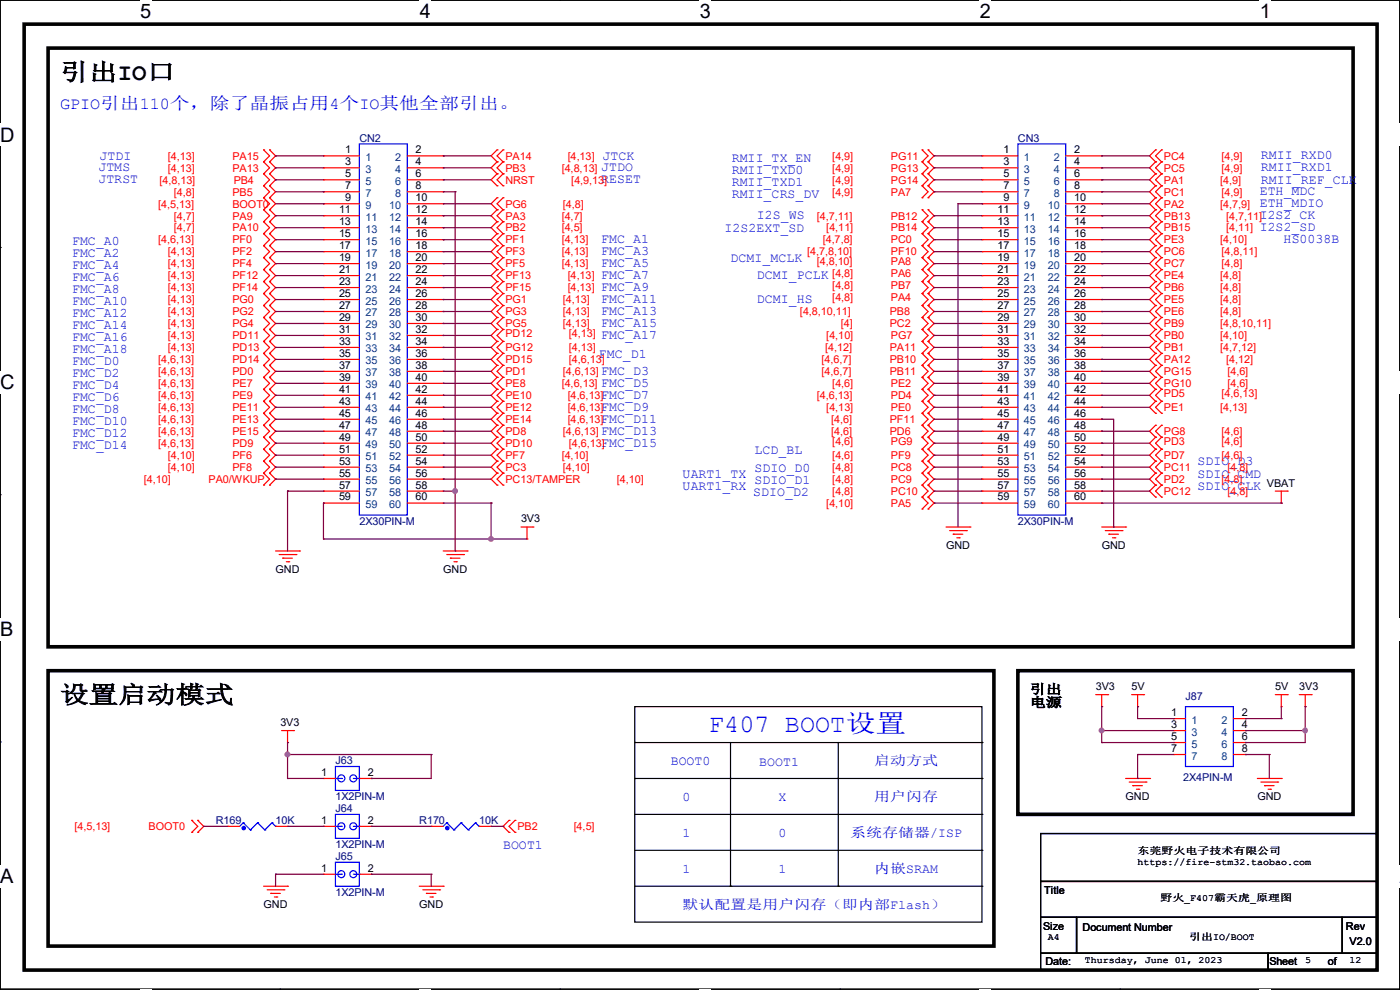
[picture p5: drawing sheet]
<svg xmlns="http://www.w3.org/2000/svg" width="297mm" height="210mm" viewBox="0 0 297 210" stroke-linecap="round" stroke-linejoin="round" font-family="sans-serif">
<defs><g id="words">
<text font-size="5.3" fill="#00f" x="150.4" y="155.2">F407 BOOT设置</text>
<g font-size="5.1">
<text x="12.7" y="17">引出IO口</text>
<text x="12.7" y="149.1">设置启动模式</text>
</g>
<g font-size="4.2">
<text x="29.7" y="3.9">5</text>
<text x="89.1" y="3.9">4</text>
<text x="148.5" y="3.9">3</text>
<text x="207.9" y="3.9">2</text>
<text x="267.3" y="3.9">1</text>
<text x="0" y="30.1">D</text>
<text x="0" y="82.5">C</text>
<text x="0" y="135">B</text>
<text x="0" y="187.4">A</text>
<text x="297" y="187.4">A</text>
</g>
<text font-size="3.6" fill="#00f" x="12.7" y="23.2">GPIO引出110个，除了晶振占用4个IO其他全部引出。</text>
<g font-size="2.8" fill="#00f">
<text x="21.1" y="34">JTDI</text>
<text x="127.8" y="34">JTCK</text>
<text x="155.2" y="34.3">RMII_TX_EN</text>
<text x="267.5" y="33.8">RMII_RXD0</text>
<text x="20.9" y="38.9">JTRST</text>
<text x="20.9" y="36.3">JTMS</text>
<text x="127.6" y="38.9">RESET</text>
<text x="127.6" y="36.3">JTDO</text>
<text x="155.2" y="36.8">RMII_TXD0</text>
<text x="155.2" y="41.9">RMII_CRS_DV</text>
<text x="155.2" y="39.4">RMII_TXD1</text>
<text x="267.3" y="41.4">ETH_MDC</text>
<text x="267.5" y="36.3">RMII_RXD1</text>
<text x="267.5" y="39.1">RMII_REF_CLK</text>
<text x="160.6" y="46.5">I2S_WS</text>
<text x="267.3" y="43.9">ETH_MDIO</text>
<text x="267.3" y="46.5">I2S2_CK</text>
<text x="15.3" y="52.1">FMC_A0</text>
<text x="127.6" y="51.6">FMC_A1</text>
<text x="153.7" y="49.3">I2S2EXT_SD</text>
<text x="267.3" y="49">I2S2_SD</text>
<text x="272.3" y="51.6">HS0038B</text>
<text x="15.3" y="54.6">FMC_A2</text>
<text x="15.3" y="57.1">FMC_A4</text>
<text x="15.3" y="59.7">FMC_A6</text>
<text x="127.6" y="54.1">FMC_A3</text>
<text x="127.6" y="56.6">FMC_A5</text>
<text x="127.6" y="59.2">FMC_A7</text>
<text x="155" y="55.6">DCMI_MCLK</text>
<text x="160.6" y="59.2">DCMI_PCLK</text>
<text x="15.3" y="62.2">FMC_A8</text>
<text x="15.3" y="64.8">FMC_A10</text>
<text x="127.6" y="61.7">FMC_A9</text>
<text x="127.6" y="64.3">FMC_A11</text>
<text x="160.6" y="64.3">DCMI_HS</text>
<text x="15.3" y="67.3">FMC_A12</text>
<text x="15.3" y="69.8">FMC_A14</text>
<text x="127.6" y="66.8">FMC_A13</text>
<text x="127.6" y="69.3">FMC_A15</text>
<text x="127.6" y="71.9">FMC_A17</text>
<text x="15.3" y="72.4">FMC_A16</text>
<text x="15.3" y="74.9">FMC_A18</text>
<text x="15.3" y="77.5">FMC_D0</text>
<text x="127" y="75.9">FMC_D1</text>
<text x="15.3" y="80">FMC_D2</text>
<text x="15.3" y="82.5">FMC_D4</text>
<text x="127.6" y="79.5">FMC_D3</text>
<text x="127.6" y="82">FMC_D5</text>
<text x="15.3" y="85.1">FMC_D6</text>
<text x="15.3" y="87.6">FMC_D8</text>
<text x="127.6" y="84.6">FMC_D7</text>
<text x="127.6" y="87.1">FMC_D9</text>
<text x="127.6" y="89.7">FMC_D11</text>
<text x="15.3" y="90.2">FMC_D10</text>
<text x="15.3" y="92.7">FMC_D12</text>
<text x="15.3" y="95.2">FMC_D14</text>
<text x="127.6" y="92.2">FMC_D13</text>
<text x="127.6" y="94.7">FMC_D15</text>
<text x="144.8" y="101.3">UART1_TX</text>
<text x="160.1" y="100.1">SDIO_D0</text>
<text x="160.1" y="96.3">LCD_BL</text>
<text x="254" y="101.3">SDIO_CMD</text>
<text x="254" y="98.6">SDIO_D3</text>
<text x="144.8" y="103.9">UART1_RX</text>
<text x="159.8" y="105.2">SDIO_D2</text>
<text x="160.1" y="102.6">SDIO_D1</text>
<text x="254" y="103.9">SDIO_CLK</text>
<text x="142.3" y="162.3">BOOT0</text>
<text x="161.1" y="162.6">BOOT1</text>
<text x="185.5" y="162.3">启动方式</text>
<text x="144.8" y="169.9">0</text>
<text x="165.1" y="169.9">X</text>
<text x="185.5" y="169.9">用户闪存</text>
<text x="144.8" y="177.5">1</text>
<text x="165.1" y="177.5">0</text>
<text x="180.4" y="177.6">系统存储器/ISP</text>
<text x="106.7" y="180.1">BOOT1</text>
<text x="144.8" y="185.2">1</text>
<text x="165.1" y="185.2">1</text>
<text x="185.5" y="185.2">内嵌SRAM</text>
<text x="144.8" y="192.8">默认配置是用户闪存（即内部Flash）</text>
</g>
<g font-size="2.8">
<text x="218.5" y="147.2">引出</text>
<text x="218.5" y="149.9">电源</text>
</g>
<g font-size="2.3" fill="#f00">
<text x="35.6" y="33.9">[4,13]</text>
<text x="49.3" y="33.9">PA15</text>
<text x="107.2" y="33.9">PA14</text>
<text x="120.4" y="33.9">[4,13]</text>
<text x="176.6" y="33.9">[4,9]</text>
<text x="189" y="33.9">PG11</text>
<text x="246.9" y="33.9">PC4</text>
<text x="259.1" y="33.9">[4,9]</text>
<text x="33.8" y="38.9">[4,8,13]</text>
<text x="35.6" y="36.4">[4,13]</text>
<text x="36.9" y="41.5">[4,8]</text>
<text x="49.3" y="41.5">PB5</text>
<text x="49.3" y="36.4">PA13</text>
<text x="49.6" y="38.9">PB4</text>
<text x="107.2" y="38.9">NRST</text>
<text x="107.2" y="36.4">PB3</text>
<text x="119.2" y="36.4">[4,8,13]</text>
<text x="121.2" y="38.9">[4,9,13]</text>
<text x="176.6" y="36.4">[4,9]</text>
<text x="176.6" y="38.9">[4,9]</text>
<text x="176.6" y="41.5">[4,9]</text>
<text x="189" y="36.4">PG13</text>
<text x="189" y="38.9">PG14</text>
<text x="189" y="41.5">PA7</text>
<text x="246.9" y="38.9">PA1</text>
<text x="246.9" y="41.5">PC1</text>
<text x="246.9" y="36.4">PC5</text>
<text x="258.9" y="38.9">[4,9]</text>
<text x="259.1" y="41.5">[4,9]</text>
<text x="259.1" y="36.4">[4,9]</text>
<text x="33.6" y="44">[4,5,13]</text>
<text x="36.9" y="46.6">[4,7]</text>
<text x="49.3" y="44">BOOT0</text>
<text x="49.3" y="46.6">PA9</text>
<text x="107.2" y="44">PG6</text>
<text x="107.2" y="46.6">PA3</text>
<text x="119.2" y="46.6">[4,7]</text>
<text x="119.4" y="44">[4,8]</text>
<text x="173.3" y="46.6">[4,7,11]</text>
<text x="189" y="46.6">PB12</text>
<text x="246.9" y="44">PA2</text>
<text x="246.9" y="46.6">PB13</text>
<text x="258.9" y="44">[4,7,9]</text>
<text x="260.1" y="46.6">[4,7,11]</text>
<text x="33.6" y="51.6">[4,6,13]</text>
<text x="36.9" y="49.1">[4,7]</text>
<text x="49.3" y="49.1">PA10</text>
<text x="49.3" y="51.6">PF0</text>
<text x="107.2" y="51.6">PF1</text>
<text x="107.2" y="49.1">PB2</text>
<text x="119.2" y="51.6">[4,13]</text>
<text x="119.2" y="49.1">[4,5]</text>
<text x="174.5" y="51.6">[4,7,8]</text>
<text x="175.3" y="49.1">[4,11]</text>
<text x="189" y="49.1">PB14</text>
<text x="189" y="51.6">PC0</text>
<text x="246.9" y="51.6">PE3</text>
<text x="246.9" y="49.1">PB15</text>
<text x="258.9" y="51.6">[4,10]</text>
<text x="260.1" y="49.1">[4,11]</text>
<text x="35.6" y="54.2">[4,13]</text>
<text x="35.6" y="56.7">[4,13]</text>
<text x="35.6" y="59.3">[4,13]</text>
<text x="49.3" y="54.2">PF2</text>
<text x="49.3" y="56.7">PF4</text>
<text x="49.3" y="59.3">PF12</text>
<text x="107.2" y="54.2">PF3</text>
<text x="107.2" y="56.7">PF5</text>
<text x="107.2" y="59.3">PF13</text>
<text x="119.2" y="54.2">[4,13]</text>
<text x="119.2" y="56.7">[4,13]</text>
<text x="120.4" y="59.3">[4,13]</text>
<text x="171.2" y="54.2">[4,7,8,10]</text>
<text x="173.3" y="56.2">[4,8,10]</text>
<text x="176.6" y="58.8">[4,8]</text>
<text x="189" y="58.8">PA6</text>
<text x="189" y="56.2">PA8</text>
<text x="189" y="54.2">PF10</text>
<text x="246.9" y="54.2">PC6</text>
<text x="246.9" y="56.7">PC7</text>
<text x="246.9" y="59.3">PE4</text>
<text x="258.9" y="59.3">[4,8]</text>
<text x="259.1" y="54.2">[4,8,11]</text>
<text x="259.1" y="56.7">[4,8]</text>
<text x="35.6" y="61.8">[4,13]</text>
<text x="35.6" y="64.3">[4,13]</text>
<text x="49.3" y="61.8">PF14</text>
<text x="49.3" y="64.3">PG0</text>
<text x="107.2" y="61.8">PF15</text>
<text x="107.2" y="64.3">PG1</text>
<text x="119.4" y="64.3">[4,13]</text>
<text x="120.4" y="61.8">[4,13]</text>
<text x="176.6" y="63.8">[4,8]</text>
<text x="176.6" y="61.3">[4,8]</text>
<text x="189" y="63.8">PA4</text>
<text x="189" y="61.3">PB7</text>
<text x="246.9" y="61.8">PB6</text>
<text x="246.9" y="64.3">PE5</text>
<text x="258.9" y="61.8">[4,8]</text>
<text x="258.9" y="64.3">[4,8]</text>
<text x="35.6" y="66.9">[4,13]</text>
<text x="35.6" y="69.4">[4,13]</text>
<text x="35.6" y="72">[4,13]</text>
<text x="49.3" y="66.9">PG2</text>
<text x="49.3" y="69.4">PG4</text>
<text x="49.3" y="72">PD11</text>
<text x="107.2" y="71.5">PD12</text>
<text x="107.2" y="66.9">PG3</text>
<text x="107.2" y="69.4">PG5</text>
<text x="119.4" y="66.9">[4,13]</text>
<text x="119.4" y="69.4">[4,13]</text>
<text x="120.7" y="71.5">[4,13]</text>
<text x="169.7" y="66.9">[4,8,10,11]</text>
<text x="175.3" y="72">[4,10]</text>
<text x="178.4" y="69.4">[4]</text>
<text x="188.8" y="66.9">PB8</text>
<text x="188.8" y="69.4">PC2</text>
<text x="189" y="72">PG7</text>
<text x="246.9" y="66.9">PE6</text>
<text x="246.9" y="69.4">PB9</text>
<text x="246.9" y="72">PB0</text>
<text x="258.9" y="66.9">[4,8]</text>
<text x="258.9" y="69.4">[4,8,10,11]</text>
<text x="258.9" y="72">[4,10]</text>
<text x="33.6" y="77">[4,6,13]</text>
<text x="35.6" y="74.5">[4,13]</text>
<text x="49.3" y="74.5">PD13</text>
<text x="49.3" y="77">PD14</text>
<text x="107.2" y="77">PD15</text>
<text x="107.2" y="74.5">PG12</text>
<text x="120.7" y="77">[4,6,13]</text>
<text x="120.7" y="74.5">[4,13]</text>
<text x="174.3" y="77">[4,6,7]</text>
<text x="175.1" y="74.5">[4,12]</text>
<text x="188.8" y="74.5">PA11</text>
<text x="188.8" y="77">PB10</text>
<text x="246.9" y="74.5">PB1</text>
<text x="246.9" y="77">PA12</text>
<text x="258.9" y="74.5">[4,7,12]</text>
<text x="260.1" y="77">[4,12]</text>
<text x="33.6" y="79.6">[4,6,13]</text>
<text x="33.6" y="82.1">[4,6,13]</text>
<text x="49.3" y="79.6">PD0</text>
<text x="49.3" y="82.1">PE7</text>
<text x="107.2" y="79.6">PD1</text>
<text x="107.2" y="82.1">PE8</text>
<text x="119.2" y="82.1">[4,6,13]</text>
<text x="119.4" y="79.6">[4,6,13]</text>
<text x="174.3" y="79.6">[4,6,7]</text>
<text x="176.6" y="82.1">[4,6]</text>
<text x="188.8" y="79.6">PB11</text>
<text x="189" y="82.1">PE2</text>
<text x="246.9" y="82.1">PG10</text>
<text x="246.9" y="79.6">PG15</text>
<text x="260.4" y="82.1">[4,6]</text>
<text x="260.4" y="79.6">[4,6]</text>
<text x="33.6" y="84.7">[4,6,13]</text>
<text x="33.6" y="87.2">[4,6,13]</text>
<text x="33.6" y="89.7">[4,6,13]</text>
<text x="49.3" y="84.7">PE9</text>
<text x="49.3" y="87.2">PE11</text>
<text x="49.3" y="89.7">PE13</text>
<text x="107.2" y="84.7">PE10</text>
<text x="107.2" y="87.2">PE12</text>
<text x="107.2" y="89.7">PE14</text>
<text x="120.4" y="84.7">[4,6,13]</text>
<text x="120.4" y="87.2">[4,6,13]</text>
<text x="120.4" y="89.7">[4,6,13]</text>
<text x="173.3" y="84.7">[4,6,13]</text>
<text x="175.3" y="87.2">[4,13]</text>
<text x="176.3" y="89.7">[4,6]</text>
<text x="188.8" y="89.7">PF11</text>
<text x="189" y="87.2">PE0</text>
<text x="189" y="84.7">PD4</text>
<text x="246.9" y="87.2">PE1</text>
<text x="246.9" y="84.2">PD5</text>
<text x="258.9" y="87.2">[4,13]</text>
<text x="259.1" y="84.2">[4,6,13]</text>
<text x="33.6" y="92.3">[4,6,13]</text>
<text x="33.6" y="94.8">[4,6,13]</text>
<text x="49.3" y="92.3">PE15</text>
<text x="49.3" y="94.8">PD9</text>
<text x="107.2" y="92.3">PD8</text>
<text x="107.2" y="94.8">PD10</text>
<text x="119.4" y="92.3">[4,6,13]</text>
<text x="120.7" y="94.8">[4,6,13]</text>
<text x="176.3" y="92.3">[4,6]</text>
<text x="176.6" y="94.3">[4,6]</text>
<text x="188.8" y="92.3">PD6</text>
<text x="189" y="94.3">PG9</text>
<text x="246.9" y="92.3">PG8</text>
<text x="246.9" y="94.3">PD3</text>
<text x="259.1" y="92.3">[4,6]</text>
<text x="259.1" y="94.3">[4,6]</text>
<text x="35.6" y="97.4">[4,10]</text>
<text x="35.6" y="99.9">[4,10]</text>
<text x="49.3" y="97.4">PF6</text>
<text x="49.3" y="99.9">PF8</text>
<text x="107.2" y="97.4">PF7</text>
<text x="107.2" y="99.9">PC3</text>
<text x="119.2" y="97.4">[4,10]</text>
<text x="119.4" y="99.9">[4,10]</text>
<text x="176.6" y="99.9">[4,8]</text>
<text x="176.6" y="97.4">[4,6]</text>
<text x="189" y="99.9">PC8</text>
<text x="189" y="97.4">PF9</text>
<text x="246.9" y="97.4">PD7</text>
<text x="246.9" y="99.9">PC11</text>
<text x="259.1" y="97.4">[4,6]</text>
<text x="260.4" y="99.9">[4,8]</text>
<text x="30.5" y="102.4">[4,10]</text>
<text x="44.2" y="102.4">PA0/WKUP</text>
<text x="107.2" y="102.4">PC13/TAMPER</text>
<text x="130.8" y="102.4">[4,10]</text>
<text x="175.3" y="107.5">[4,10]</text>
<text x="176.6" y="102.4">[4,8]</text>
<text x="176.6" y="105">[4,8]</text>
<text x="189" y="107.5">PA5</text>
<text x="189" y="102.4">PC9</text>
<text x="189" y="105">PC10</text>
<text x="246.9" y="102.4">PD2</text>
<text x="246.9" y="105">PC12</text>
<text x="259.1" y="102.4">[4,8]</text>
<text x="260.4" y="105">[4,8]</text>
<text x="15.8" y="176.1">[4,5,13]</text>
<text x="31.5" y="176.1">BOOT0</text>
<text x="109.8" y="176.1">PB2</text>
<text x="121.7" y="176.1">[4,5]</text>
</g>
<g font-size="2.3">
<text x="73.2" y="32.5">1</text>
<text x="73.2" y="35.1">3</text>
<text x="88.2" y="32.5">2</text>
<text x="88.2" y="35.1">4</text>
<text x="212.9" y="32.5">1</text>
<text x="212.9" y="35.1">3</text>
<text x="227.9" y="32.5">2</text>
<text x="227.9" y="35.1">4</text>
<text x="73.2" y="37.6">5</text>
<text x="73.2" y="40.1">7</text>
<text x="88.2" y="37.6">6</text>
<text x="88.2" y="40.1">8</text>
<text x="212.9" y="37.6">5</text>
<text x="212.9" y="40.1">7</text>
<text x="227.9" y="37.6">6</text>
<text x="227.9" y="40.1">8</text>
<text x="71.9" y="45.2">11</text>
<text x="71.9" y="47.8">13</text>
<text x="73.2" y="42.7">9</text>
<text x="88.2" y="42.7">10</text>
<text x="88.2" y="45.2">12</text>
<text x="88.2" y="47.8">14</text>
<text x="211.6" y="45.2">11</text>
<text x="211.6" y="47.8">13</text>
<text x="212.9" y="42.7">9</text>
<text x="227.9" y="42.7">10</text>
<text x="227.9" y="45.2">12</text>
<text x="227.9" y="47.8">14</text>
<text x="71.9" y="50.3">15</text>
<text x="71.9" y="52.8">17</text>
<text x="88.2" y="50.3">16</text>
<text x="88.2" y="52.8">18</text>
<text x="211.6" y="50.3">15</text>
<text x="211.6" y="52.8">17</text>
<text x="227.9" y="50.3">16</text>
<text x="227.9" y="52.8">18</text>
<text x="71.9" y="55.4">19</text>
<text x="71.9" y="57.9">21</text>
<text x="88.2" y="55.4">20</text>
<text x="88.2" y="57.9">22</text>
<text x="211.6" y="55.4">19</text>
<text x="211.6" y="57.9">21</text>
<text x="227.9" y="55.4">20</text>
<text x="227.9" y="57.9">22</text>
<text x="71.9" y="60.5">23</text>
<text x="71.9" y="63">25</text>
<text x="71.9" y="65.5">27</text>
<text x="88.2" y="60.5">24</text>
<text x="88.2" y="63">26</text>
<text x="88.2" y="65.5">28</text>
<text x="211.6" y="60.5">23</text>
<text x="211.6" y="63">25</text>
<text x="211.6" y="65.5">27</text>
<text x="227.9" y="60.5">24</text>
<text x="227.9" y="63">26</text>
<text x="227.9" y="65.5">28</text>
<text x="71.9" y="68.1">29</text>
<text x="71.9" y="70.6">31</text>
<text x="88.2" y="68.1">30</text>
<text x="88.2" y="70.6">32</text>
<text x="211.6" y="68.1">29</text>
<text x="211.6" y="70.6">31</text>
<text x="227.9" y="68.1">30</text>
<text x="227.9" y="70.6">32</text>
<text x="71.9" y="73.2">33</text>
<text x="71.9" y="75.7">35</text>
<text x="88.2" y="73.2">34</text>
<text x="88.2" y="75.7">36</text>
<text x="211.6" y="73.2">33</text>
<text x="211.6" y="75.7">35</text>
<text x="227.9" y="73.2">34</text>
<text x="227.9" y="75.7">36</text>
<text x="71.9" y="78.2">37</text>
<text x="71.9" y="80.8">39</text>
<text x="71.9" y="83.3">41</text>
<text x="88.2" y="78.2">38</text>
<text x="88.2" y="80.8">40</text>
<text x="88.2" y="83.3">42</text>
<text x="211.6" y="78.2">37</text>
<text x="211.6" y="80.8">39</text>
<text x="211.6" y="83.3">41</text>
<text x="227.9" y="78.2">38</text>
<text x="227.9" y="80.8">40</text>
<text x="227.9" y="83.3">42</text>
<text x="71.9" y="85.9">43</text>
<text x="71.9" y="88.4">45</text>
<text x="88.2" y="85.9">44</text>
<text x="88.2" y="88.4">46</text>
<text x="211.6" y="85.9">43</text>
<text x="211.6" y="88.4">45</text>
<text x="227.9" y="85.9">44</text>
<text x="227.9" y="88.4">46</text>
<text x="71.9" y="90.9">47</text>
<text x="71.9" y="93.5">49</text>
<text x="88.2" y="90.9">48</text>
<text x="88.2" y="93.5">50</text>
<text x="211.6" y="90.9">47</text>
<text x="211.6" y="93.5">49</text>
<text x="227.9" y="90.9">48</text>
<text x="227.9" y="93.5">50</text>
<text x="71.9" y="96">51</text>
<text x="71.9" y="98.6">53</text>
<text x="71.9" y="101.1">55</text>
<text x="88.2" y="96">52</text>
<text x="88.2" y="98.6">54</text>
<text x="88.2" y="101.1">56</text>
<text x="211.6" y="96">51</text>
<text x="211.6" y="98.6">53</text>
<text x="211.6" y="101.1">55</text>
<text x="227.9" y="96">52</text>
<text x="227.9" y="98.6">54</text>
<text x="227.9" y="101.1">56</text>
<text x="71.9" y="103.6">57</text>
<text x="71.9" y="106.2">59</text>
<text x="88.2" y="103.6">58</text>
<text x="88.2" y="106.2">60</text>
<text x="211.6" y="103.6">57</text>
<text x="211.6" y="106.2">59</text>
<text x="227.9" y="103.6">58</text>
<text x="227.9" y="106.2">60</text>
<text x="268.8" y="103.2">VBAT</text>
<text x="110.5" y="110.8">3V3</text>
<text x="200.7" y="116.4">GND</text>
<text x="233.7" y="116.4">GND</text>
<text x="58.5" y="121.5">GND</text>
<text x="94" y="121.5">GND</text>
<text x="232.5" y="146.4">3V3</text>
<text x="240.1" y="146.4">5V</text>
<text x="270.6" y="146.4">5V</text>
<text x="275.6" y="146.4">3V3</text>
<text x="59.5" y="154">3V3</text>
<text x="248.5" y="151.9">1</text>
<text x="248.5" y="154.4">3</text>
<text x="263.4" y="151.9">2</text>
<text x="263.4" y="154.4">4</text>
<text x="248.5" y="157">5</text>
<text x="248.5" y="159.5">7</text>
<text x="263.4" y="157">6</text>
<text x="263.4" y="159.5">8</text>
<text x="68.1" y="164.6">1</text>
<text x="78" y="164.6">2</text>
<text x="238.8" y="169.8">GND</text>
<text x="266.7" y="169.8">GND</text>
<text x="68.1" y="174.8">1</text>
<text x="78" y="174.8">2</text>
<text x="68.1" y="184.9">1</text>
<text x="78" y="184.9">2</text>
<text x="221.5" y="189.6">Title</text>
<text x="55.9" y="192.6">GND</text>
<text x="88.9" y="192.6">GND</text>
<text x="221.3" y="197.2">Size</text>
<text x="229.7" y="197.4">Document Number</text>
<text x="285.5" y="197.2">Rev</text>
<text x="286.3" y="200.5">V2.0</text>
<text x="221.8" y="204.8">Date:</text>
<text x="269.3" y="204.8">Sheet</text>
<text x="281.7" y="204.8">of</text>
</g>
<g font-size="2.3" fill="#000080">
<text x="76.2" y="30.1">CN2</text>
<text x="215.9" y="30.1">CN3</text>
<text x="76.2" y="111.3">2X30PIN-M</text>
<text x="215.9" y="111.3">2X30PIN-M</text>
<text x="251.5" y="148.4">J87</text>
<text x="71.2" y="162.1">J63</text>
<text x="251" y="165.7">2X4PIN-M</text>
<text x="71.2" y="172.3">J64</text>
<text x="71.2" y="169.8">1X2PIN-M</text>
<text x="45.8" y="174.8">R169</text>
<text x="58.5" y="174.8">10K</text>
<text x="71.2" y="179.9">1X2PIN-M</text>
<text x="88.9" y="174.8">R170</text>
<text x="101.6" y="174.8">10K</text>
<text x="71.2" y="182.5">J65</text>
<text x="71.2" y="190.1">1X2PIN-M</text>
</g>
<g font-size="2.3" fill="#004080">
<text x="77.5" y="34.1">1</text>
<text x="83.9" y="34.1">2</text>
<text x="217.2" y="34.1">1</text>
<text x="223.6" y="34.1">2</text>
<text x="77.5" y="36.7">3</text>
<text x="77.5" y="39.2">5</text>
<text x="77.5" y="41.7">7</text>
<text x="83.9" y="36.7">4</text>
<text x="83.9" y="39.2">6</text>
<text x="83.9" y="41.7">8</text>
<text x="217.2" y="36.7">3</text>
<text x="217.2" y="39.2">5</text>
<text x="217.2" y="41.7">7</text>
<text x="223.6" y="36.7">4</text>
<text x="223.6" y="39.2">6</text>
<text x="223.6" y="41.7">8</text>
<text x="77.5" y="44.3">9</text>
<text x="77.5" y="46.8">11</text>
<text x="82.6" y="44.3">10</text>
<text x="82.6" y="46.8">12</text>
<text x="217.2" y="44.3">9</text>
<text x="217.2" y="46.8">11</text>
<text x="222.3" y="44.3">10</text>
<text x="222.3" y="46.8">12</text>
<text x="77.5" y="49.4">13</text>
<text x="77.5" y="51.9">15</text>
<text x="82.6" y="49.4">14</text>
<text x="82.6" y="51.9">16</text>
<text x="217.2" y="49.4">13</text>
<text x="217.2" y="51.9">15</text>
<text x="222.3" y="49.4">14</text>
<text x="222.3" y="51.9">16</text>
<text x="77.5" y="54.4">17</text>
<text x="77.5" y="57">19</text>
<text x="77.5" y="59.5">21</text>
<text x="82.6" y="54.4">18</text>
<text x="82.6" y="57">20</text>
<text x="82.6" y="59.5">22</text>
<text x="217.2" y="54.4">17</text>
<text x="217.2" y="57">19</text>
<text x="217.2" y="59.5">21</text>
<text x="222.3" y="54.4">18</text>
<text x="222.3" y="57">20</text>
<text x="222.3" y="59.5">22</text>
<text x="77.5" y="62.1">23</text>
<text x="77.5" y="64.6">25</text>
<text x="82.6" y="62.1">24</text>
<text x="82.6" y="64.6">26</text>
<text x="217.2" y="62.1">23</text>
<text x="217.2" y="64.6">25</text>
<text x="222.3" y="62.1">24</text>
<text x="222.3" y="64.6">26</text>
<text x="77.5" y="67.1">27</text>
<text x="77.5" y="69.7">29</text>
<text x="82.6" y="67.1">28</text>
<text x="82.6" y="69.7">30</text>
<text x="217.2" y="67.1">27</text>
<text x="217.2" y="69.7">29</text>
<text x="222.3" y="67.1">28</text>
<text x="222.3" y="69.7">30</text>
<text x="77.5" y="72.2">31</text>
<text x="77.5" y="74.8">33</text>
<text x="77.5" y="77.3">35</text>
<text x="82.6" y="72.2">32</text>
<text x="82.6" y="74.8">34</text>
<text x="82.6" y="77.3">36</text>
<text x="217.2" y="72.2">31</text>
<text x="217.2" y="74.8">33</text>
<text x="217.2" y="77.3">35</text>
<text x="222.3" y="72.2">32</text>
<text x="222.3" y="74.8">34</text>
<text x="222.3" y="77.3">36</text>
<text x="77.5" y="79.8">37</text>
<text x="77.5" y="82.4">39</text>
<text x="82.6" y="79.8">38</text>
<text x="82.6" y="82.4">40</text>
<text x="217.2" y="79.8">37</text>
<text x="217.2" y="82.4">39</text>
<text x="222.3" y="79.8">38</text>
<text x="222.3" y="82.4">40</text>
<text x="77.5" y="84.9">41</text>
<text x="77.5" y="87.5">43</text>
<text x="82.6" y="84.9">42</text>
<text x="82.6" y="87.5">44</text>
<text x="217.2" y="84.9">41</text>
<text x="217.2" y="87.5">43</text>
<text x="222.3" y="84.9">42</text>
<text x="222.3" y="87.5">44</text>
<text x="77.5" y="90">45</text>
<text x="77.5" y="92.5">47</text>
<text x="77.5" y="95.1">49</text>
<text x="82.6" y="90">46</text>
<text x="82.6" y="92.5">48</text>
<text x="82.6" y="95.1">50</text>
<text x="217.2" y="90">45</text>
<text x="217.2" y="92.5">47</text>
<text x="217.2" y="95.1">49</text>
<text x="222.3" y="90">46</text>
<text x="222.3" y="92.5">48</text>
<text x="222.3" y="95.1">50</text>
<text x="77.5" y="97.6">51</text>
<text x="77.5" y="100.2">53</text>
<text x="82.6" y="97.6">52</text>
<text x="82.6" y="100.2">54</text>
<text x="217.2" y="97.6">51</text>
<text x="217.2" y="100.2">53</text>
<text x="222.3" y="97.6">52</text>
<text x="222.3" y="100.2">54</text>
<text x="77.5" y="102.7">55</text>
<text x="77.5" y="105.2">57</text>
<text x="77.5" y="107.8">59</text>
<text x="82.6" y="102.7">56</text>
<text x="82.6" y="105.2">58</text>
<text x="82.6" y="107.8">60</text>
<text x="217.2" y="102.7">55</text>
<text x="217.2" y="105.2">57</text>
<text x="217.2" y="107.8">59</text>
<text x="222.3" y="102.7">56</text>
<text x="222.3" y="105.2">58</text>
<text x="222.3" y="107.8">60</text>
<text x="252.8" y="153.5">1</text>
<text x="259.1" y="153.5">2</text>
<text x="252.8" y="156">3</text>
<text x="252.8" y="158.6">5</text>
<text x="252.8" y="161.1">7</text>
<text x="259.1" y="156">4</text>
<text x="259.1" y="158.6">6</text>
<text x="259.1" y="161.1">8</text>
</g>
<g font-size="2">
<text x="241.3" y="181.2">东莞野火电子技术有限公司</text>
<text x="241.3" y="183.5">https://fire-stm32.taobao.com</text>
<text x="246.2" y="191.1">野火_F407霸天虎_原理图</text>
<text x="222.3" y="199.5">A4</text>
<text x="252.3" y="199.5">引出IO/BOOT</text>
<text x="230.2" y="204.3">Thursday, June 01, 2023</text>
<text x="276.9" y="204.3">5</text>
<text x="286.3" y="204.3">12</text>
</g>
</g></defs>
<path d="M0 0h297v209.8h-297z" fill="none" stroke="#000" stroke-width=".25"/>
<g fill="#fff">
<path d="M29.7 0h2.4v4.8h-2.4z"/>
<path d="M29.7 209.8h2.4v.2h-2.4z"/>
</g>
<path d="M59.4 0h.1M59.4 209.8h.1" fill="none" stroke="#000" stroke-width=".25"/>
<g fill="#fff">
<path d="M89.1 0h2.3v4.8h-2.3z"/>
<path d="M89.1 209.8h2.3v.2h-2.3z"/>
</g>
<path d="M118.8 0h.1M118.8 209.8h.1" fill="none" stroke="#000" stroke-width=".25"/>
<g fill="#fff">
<path d="M148.5 0h2.3v4.8h-2.3z"/>
<path d="M148.5 209.8h2.3v.2h-2.3z"/>
</g>
<path d="M178.2 0h.1M178.2 209.8h.1" fill="none" stroke="#000" stroke-width=".25"/>
<g fill="#fff">
<path d="M207.9 0h2.3v4.8h-2.3z"/>
<path d="M207.9 209.8h2.3v.2h-2.3z"/>
</g>
<path d="M237.6 0h.1M237.6 209.8h.1" fill="none" stroke="#000" stroke-width=".25"/>
<g fill="#fff">
<path d="M267.3 0h2.3v4.8h-2.3z"/>
<path d="M267.3 209.8h2.3v.2h-2.3z"/>
<path d="M0 26.2h3.1v4.8h-3.1z"/>
<path d="M297 26.2v4.8z"/>
<path d="M0 78.7h3.1v4.7h-3.1z"/>
<path d="M297 78.7v4.7z"/>
</g>
<path d="M0 52.5h.1M297 52.5h.1" fill="none" stroke="#000" stroke-width=".25"/>
<g fill="#fff">
<path d="M0 131.1h2.9v4.8h-2.9z"/>
<path d="M297 131.1v4.8z"/>
</g>
<path d="M0 104.9h.1M297 104.9h.1" fill="none" stroke="#000" stroke-width=".25"/>
<g fill="#fff">
<path d="M0 183.6h2.9v4.7h-2.9z"/>
<path d="M296.9 183.6h.1v4.7h-.1z"/>
</g>
<g fill="none" stroke="#000" stroke-width=".25">
<path d="M0 157.4h.1M134.7 149.9h73.6v45.7h-73.6zM134.7 157.5h73.6M155 157.5v30.5M177.8 157.5v30.5M208.3 157.5h.1M297 157.4h.1M134.7 165.1h73.6M134.7 172.8h73.6M208.3 165.1h.1M208.3 172.8h.1M220.8 176.8h71.3v10.2h-71.3z"/>
<path d="M134.7 180.4h73.6M134.7 188h73.6M155 188h.1M177.8 188h.1M208.3 180.4h.1M208.3 188h.1M220.8 187h71.3v7.6h-71.3zM220.8 194.6h7.6v7.6h-7.6zM228.4 194.6h56.4v7.6h-56.4zM284.8 194.6h7.3v7.6h-7.3zM220.8 202.2h48.2v3.6h-48.2zM269 202.2h23.1v3.6h-23.1z"/>
</g>
<path d="M5.1 5.1h287v200.7h-287zM10.2 10.2h276.9v127h-276.9zM10.2 142.3h200.7v58.4h-200.7zM215.9 142.3h71.2v30.5h-71.2z" fill="none" stroke="#000" stroke-width=".76"/>
<g fill="none" stroke="#f00" stroke-width=".25">
<path d="M55.9 39.4h.1M55.9 36.9h.1M55.9 34.3h.1M55.9 31.8h.1M55.9 39.4l1.3 1.3-1.3 1.3M55.9 36.9l1.3 1.2-1.3 1.3M55.9 31.8l1.3 1.3-1.3 1.2M55.9 34.3l1.3 1.3-1.3 1.3M57.2 39.4h.1M57.2 36.9h.1M57.2 31.8h.1M57.2 34.3h.1"/>
<path d="M57.2 39.4l1.3 1.3-1.3 1.3M57.2 36.9l1.3 1.2-1.3 1.3M57.2 31.8l1.3 1.3-1.3 1.2M57.2 34.3l1.3 1.3-1.3 1.3M68.6 33.1h.1M68.6 35.6h.1M68.6 38.1h.1M68.6 33.1h7.6M68.6 35.6h7.6M68.6 38.1h7.6M86.4 33.1h7.6M86.4 35.6h7.6"/>
<path d="M86.4 38.1h7.6M94 33.1h.1M94 35.6h.1M94 38.1h.1M105.5 36.9h.1M105.5 39.4h.1M105.5 31.8h.1M105.5 34.3h.1M105.5 31.8l-1.3 1.3 1.3 1.2M105.5 34.3l-1.3 1.3 1.3 1.3M105.5 36.9l-1.3 1.2 1.3 1.3M106.7 39.4h.1"/>
<path d="M106.7 36.9h.1M106.7 34.3h.1M106.7 31.8h.1M106.7 31.8l-1.2 1.3 1.2 1.2M106.7 36.9l-1.2 1.2 1.2 1.3M106.7 34.3l-1.2 1.3 1.2 1.3M195.6 36.9h.1M195.6 34.3h.1M195.6 39.4h.1M195.6 31.8h.1M195.6 34.3l1.3 1.3-1.3 1.3M195.6 36.9l1.3 1.2-1.3 1.3"/>
<path d="M195.6 39.4l1.3 1.3-1.3 1.3M195.6 31.8l1.3 1.3-1.3 1.2M196.9 34.3h.1M196.9 36.9h.1M196.9 39.4h.1M196.9 31.8h.1M196.9 34.3l1.3 1.3-1.3 1.3M196.9 36.9l1.3 1.2-1.3 1.3M196.9 39.4l1.3 1.3-1.3 1.3M196.9 31.8l1.3 1.3-1.3 1.2M208.3 33.1h.1M208.3 35.6h.1"/>
<path d="M208.3 38.1h.1M208.3 33.1h7.6M208.3 35.6h7.6M208.3 38.1h7.6M226.1 33.1h7.6M226.1 35.6h7.6M226.1 38.1h7.6M233.7 33.1h.1M233.7 35.6h.1M233.7 38.1h.1M245.2 31.8h.1M245.2 34.3h.1"/>
<path d="M245.2 36.9h.1M245.2 39.4h.1M245.2 39.4l-1.3 1.3 1.3 1.3M245.2 31.8l-1.3 1.3 1.3 1.2M245.2 36.9l-1.3 1.2 1.3 1.3M245.2 34.3l-1.3 1.3 1.3 1.3M246.4 34.3h.1M246.4 31.8h.1M246.4 39.4h.1M246.4 36.9h.1M246.4 36.9l-1.2 1.2 1.2 1.3M246.4 39.4l-1.2 1.3 1.2 1.3"/>
<path d="M246.4 31.8l-1.2 1.3 1.2 1.2M246.4 34.3l-1.2 1.3 1.2 1.3M55.9 42h.1M55.9 44.5h.1M55.9 47h.1M55.9 49.6h.1M55.9 52.1h.1M55.9 54.7h.1M55.9 57.2h.1M55.9 59.7h.1M55.9 42l1.3 1.2-1.3 1.3M55.9 44.5l1.3 1.3-1.3 1.2"/>
<path d="M55.9 47l1.3 1.3-1.3 1.3M55.9 49.6l1.3 1.2-1.3 1.3M55.9 52.1l1.3 1.3-1.3 1.3M55.9 54.7l1.3 1.2-1.3 1.3M55.9 57.2l1.3 1.3-1.3 1.2M55.9 59.7l1.3 1.3-1.3 1.3M57.2 42h.1M57.2 44.5h.1M57.2 47h.1M57.2 49.6h.1M57.2 52.1h.1M57.2 54.7h.1"/>
<path d="M57.2 57.2h.1M57.2 59.7h.1M57.2 42l1.3 1.2-1.3 1.3M57.2 44.5l1.3 1.3-1.3 1.2M57.2 47l1.3 1.3-1.3 1.3M57.2 49.6l1.3 1.2-1.3 1.3M57.2 52.1l1.3 1.3-1.3 1.3M57.2 54.7l1.3 1.2-1.3 1.3M57.2 57.2l1.3 1.3-1.3 1.2M57.2 59.7l1.3 1.3-1.3 1.3M68.6 40.7h.1M68.6 43.2h.1"/>
<path d="M68.6 45.8h.1M68.6 48.3h.1M68.6 50.8h.1M68.6 53.4h.1M68.6 55.9h.1M68.6 58.5h.1M68.6 40.7h7.6M68.6 43.2h7.6M68.6 45.8h7.6M68.6 48.3h7.6M68.6 50.8h7.6M68.6 53.4h7.6"/>
<path d="M68.6 55.9h7.6M68.6 58.5h7.6M86.4 40.7h7.6M86.4 43.2h7.6M86.4 45.8h7.6M86.4 48.3h7.6M86.4 50.8h7.6M86.4 53.4h7.6M86.4 55.9h7.6M86.4 58.5h7.6M94 40.7h.1M94 43.2h.1"/>
<path d="M94 45.8h.1M94 48.3h.1M94 50.8h.1M94 53.4h.1M94 55.9h.1M94 58.5h.1M105.5 42h.1M105.5 44.5h.1M105.5 49.6h.1M105.5 52.1h.1M105.5 54.7h.1M105.5 57.2h.1"/>
<path d="M105.5 59.7h.1M105.5 47h.1M105.5 42l-1.3 1.2 1.3 1.3M105.5 49.6l-1.3 1.2 1.3 1.3M105.5 52.1l-1.3 1.3 1.3 1.3M105.5 54.7l-1.3 1.2 1.3 1.3M105.5 59.7l-1.3 1.3 1.3 1.3M105.5 57.2l-1.3 1.3 1.3 1.2M105.5 44.5l-1.3 1.3 1.3 1.2M105.5 47l-1.3 1.3 1.3 1.3M106.7 44.5h.1M106.7 42h.1"/>
<path d="M106.7 52.1h.1M106.7 49.6h.1M106.7 54.7h.1M106.7 57.2h.1M106.7 59.7h.1M106.7 47h.1M106.7 42l-1.2 1.2 1.2 1.3M106.7 49.6l-1.2 1.2 1.2 1.3M106.7 52.1l-1.2 1.3 1.2 1.3M106.7 54.7l-1.2 1.2 1.2 1.3M106.7 59.7l-1.2 1.3 1.2 1.3M106.7 57.2l-1.2 1.3 1.2 1.2"/>
<path d="M106.7 47l-1.2 1.3 1.2 1.3M106.7 44.5l-1.2 1.3 1.2 1.2M195.6 47h.1M195.6 44.5h.1M195.6 57.2h.1M195.6 59.7h.1M195.6 54.7h.1M195.6 42h.1M195.6 49.6h.1M195.6 52.1h.1M195.6 44.5l1.3 1.3-1.3 1.2M195.6 57.2l1.3 1.3-1.3 1.2"/>
<path d="M195.6 54.7l1.3 1.2-1.3 1.3M195.6 47l1.3 1.3-1.3 1.3M195.6 49.6l1.3 1.2-1.3 1.3M195.6 52.1l1.3 1.3-1.3 1.3M195.6 59.7l1.3 1.3-1.3 1.3M196.9 44.5h.1M196.9 47h.1M196.9 59.7h.1M196.9 57.2h.1M196.9 54.7h.1M196.9 42h.1M196.9 49.6h.1"/>
<path d="M196.9 52.1h.1M196.9 44.5l1.3 1.3-1.3 1.2M196.9 57.2l1.3 1.3-1.3 1.2M196.9 54.7l1.3 1.2-1.3 1.3M196.9 47l1.3 1.3-1.3 1.3M196.9 49.6l1.3 1.2-1.3 1.3M196.9 52.1l1.3 1.3-1.3 1.3M196.9 59.7l1.3 1.3-1.3 1.3M208.3 40.7h.1M208.3 43.2h.1M208.3 45.8h.1M208.3 48.3h.1"/>
<path d="M208.3 50.8h.1M208.3 53.4h.1M208.3 55.9h.1M208.3 58.5h.1M208.3 40.7h7.6M208.3 43.2h7.6M208.3 45.8h7.6M208.3 48.3h7.6M208.3 50.8h7.6M208.3 53.4h7.6M208.3 55.9h7.6M208.3 58.5h7.6"/>
<path d="M226.1 40.7h7.6M226.1 43.2h7.6M226.1 45.8h7.6M226.1 48.3h7.6M226.1 50.8h7.6M226.1 53.4h7.6M226.1 55.9h7.6M226.1 58.5h7.6M233.7 40.7h.1M233.7 43.2h.1M233.7 45.8h.1M233.7 48.3h.1"/>
<path d="M233.7 50.8h.1M233.7 53.4h.1M233.7 55.9h.1M233.7 58.5h.1M245.2 52.1h.1M245.2 54.7h.1M245.2 49.6h.1M245.2 42h.1M245.2 44.5h.1M245.2 47h.1M245.2 57.2h.1M245.2 59.7h.1"/>
<path d="M245.2 59.7l-1.3 1.3 1.3 1.3M245.2 42l-1.3 1.2 1.3 1.3M245.2 52.1l-1.3 1.3 1.3 1.3M245.2 57.2l-1.3 1.3 1.3 1.2M245.2 49.6l-1.3 1.2 1.3 1.3M245.2 47l-1.3 1.3 1.3 1.3M245.2 44.5l-1.3 1.3 1.3 1.2M245.2 54.7l-1.3 1.2 1.3 1.3M246.4 54.7h.1M246.4 52.1h.1M246.4 49.6h.1M246.4 42h.1"/>
<path d="M246.4 44.5h.1M246.4 47h.1M246.4 57.2h.1M246.4 59.7h.1M246.4 57.2l-1.2 1.3 1.2 1.2M246.4 52.1l-1.2 1.3 1.2 1.3M246.4 49.6l-1.2 1.2 1.2 1.3M246.4 54.7l-1.2 1.2 1.2 1.3M246.4 47l-1.2 1.3 1.2 1.3M246.4 44.5l-1.2 1.3 1.2 1.2M246.4 42l-1.2 1.2 1.2 1.3M246.4 59.7l-1.2 1.3 1.2 1.3"/>
<path d="M55.9 62.3h.1M55.9 64.8h.1M55.9 67.4h.1M55.9 69.9h.1M55.9 72.4h.1M55.9 75h.1M55.9 77.5h.1M55.9 62.3l1.3 1.2-1.3 1.3M55.9 64.8l1.3 1.3-1.3 1.3M55.9 67.4l1.3 1.2-1.3 1.3M55.9 69.9l1.3 1.3-1.3 1.2M55.9 72.4l1.3 1.3-1.3 1.3"/>
<path d="M55.9 75l1.3 1.2-1.3 1.3M55.9 77.5l1.3 1.3-1.3 1.3M57.2 62.3h.1M57.2 64.8h.1M57.2 67.4h.1M57.2 69.9h.1M57.2 72.4h.1M57.2 75h.1M57.2 77.5h.1M57.2 62.3l1.3 1.2-1.3 1.3M57.2 64.8l1.3 1.3-1.3 1.3M57.2 67.4l1.3 1.2-1.3 1.3"/>
<path d="M57.2 69.9l1.3 1.3-1.3 1.2M57.2 72.4l1.3 1.3-1.3 1.3M57.2 75l1.3 1.2-1.3 1.3M57.2 77.5l1.3 1.3-1.3 1.3M68.6 61h.1M68.6 63.5h.1M68.6 66.1h.1M68.6 68.6h.1M68.6 71.2h.1M68.6 73.7h.1M68.6 76.2h.1M68.6 78.8h.1"/>
<path d="M68.6 61h7.6M68.6 63.5h7.6M68.6 66.1h7.6M68.6 68.6h7.6M68.6 71.2h7.6M68.6 73.7h7.6M68.6 76.2h7.6M68.6 78.8h7.6M86.4 61h7.6M86.4 63.5h7.6M86.4 66.1h7.6M86.4 68.6h7.6"/>
<path d="M86.4 71.2h7.6M86.4 73.7h7.6M86.4 76.2h7.6M86.4 78.8h7.6M94 61h.1M94 63.5h.1M94 66.1h.1M94 68.6h.1M94 71.2h.1M94 73.7h.1M94 76.2h.1M94 78.8h.1"/>
<path d="M105.5 72.4h.1M105.5 69.9h.1M105.5 62.3h.1M105.5 64.8h.1M105.5 67.4h.1M105.5 77.5h.1M105.5 75h.1M105.5 69.9l-1.3 1.3 1.3 1.2M105.5 62.3l-1.3 1.2 1.3 1.3M105.5 64.8l-1.3 1.3 1.3 1.3M105.5 67.4l-1.3 1.2 1.3 1.3M105.5 77.5l-1.3 1.3 1.3 1.3"/>
<path d="M105.5 75l-1.3 1.2 1.3 1.3M105.5 72.4l-1.3 1.3 1.3 1.3M106.7 69.9h.1M106.7 72.4h.1M106.7 62.3h.1M106.7 64.8h.1M106.7 67.4h.1M106.7 77.5h.1M106.7 75h.1M106.7 69.9l-1.2 1.3 1.2 1.2M106.7 62.3l-1.2 1.2 1.2 1.3M106.7 64.8l-1.2 1.3 1.2 1.3"/>
<path d="M106.7 67.4l-1.2 1.2 1.2 1.3M106.7 77.5l-1.2 1.3 1.2 1.3M106.7 75l-1.2 1.2 1.2 1.3M106.7 72.4l-1.2 1.3 1.2 1.3M195.6 62.3h.1M195.6 64.8h.1M195.6 67.4h.1M195.6 69.9h.1M195.6 72.4h.1M195.6 75h.1M195.6 77.5h.1M195.6 62.3l1.3 1.2-1.3 1.3"/>
<path d="M195.6 64.8l1.3 1.3-1.3 1.3M195.6 67.4l1.3 1.2-1.3 1.3M195.6 69.9l1.3 1.3-1.3 1.2M195.6 72.4l1.3 1.3-1.3 1.3M195.6 75l1.3 1.2-1.3 1.3M195.6 77.5l1.3 1.3-1.3 1.3M196.9 64.8h.1M196.9 62.3h.1M196.9 67.4h.1M196.9 69.9h.1M196.9 72.4h.1M196.9 75h.1"/>
<path d="M196.9 77.5h.1M196.9 62.3l1.3 1.2-1.3 1.3M196.9 77.5l1.3 1.3-1.3 1.3M196.9 64.8l1.3 1.3-1.3 1.3M196.9 67.4l1.3 1.2-1.3 1.3M196.9 69.9l1.3 1.3-1.3 1.2M196.9 72.4l1.3 1.3-1.3 1.3M196.9 75l1.3 1.2-1.3 1.3M208.3 61h.1M208.3 63.5h.1M208.3 66.1h.1M208.3 68.6h.1"/>
<path d="M208.3 71.2h.1M208.3 73.7h.1M208.3 76.2h.1M208.3 78.8h.1M208.3 61h7.6M208.3 63.5h7.6M208.3 66.1h7.6M208.3 68.6h7.6M208.3 71.2h7.6M208.3 73.7h7.6M208.3 76.2h7.6M208.3 78.8h7.6"/>
<path d="M226.1 61h7.6M226.1 63.5h7.6M226.1 66.1h7.6M226.1 68.6h7.6M226.1 71.2h7.6M226.1 73.7h7.6M226.1 76.2h7.6M226.1 78.8h7.6M233.7 61h.1M233.7 63.5h.1M233.7 66.1h.1M233.7 68.6h.1"/>
<path d="M233.7 71.2h.1M233.7 73.7h.1M233.7 76.2h.1M233.7 78.8h.1M245.2 72.4h.1M245.2 75h.1M245.2 62.3h.1M245.2 64.8h.1M245.2 67.4h.1M245.2 69.9h.1M245.2 77.5h.1M245.2 72.4l-1.3 1.3 1.3 1.3"/>
<path d="M245.2 62.3l-1.3 1.2 1.3 1.3M245.2 64.8l-1.3 1.3 1.3 1.3M245.2 67.4l-1.3 1.2 1.3 1.3M245.2 69.9l-1.3 1.3 1.3 1.2M245.2 75l-1.3 1.2 1.3 1.3M245.2 77.5l-1.3 1.3 1.3 1.3M246.4 75h.1M246.4 72.4h.1M246.4 62.3h.1M246.4 64.8h.1M246.4 67.4h.1M246.4 69.9h.1"/>
<path d="M246.4 77.5h.1M246.4 72.4l-1.2 1.3 1.2 1.3M246.4 62.3l-1.2 1.2 1.2 1.3M246.4 64.8l-1.2 1.3 1.2 1.3M246.4 67.4l-1.2 1.2 1.2 1.3M246.4 69.9l-1.2 1.3 1.2 1.2M246.4 75l-1.2 1.2 1.2 1.3M246.4 77.5l-1.2 1.3 1.2 1.3M55.9 97.8h.1M55.9 95.3h.1M55.9 80.1h.1M55.9 82.6h.1"/>
<path d="M55.9 85.1h.1M55.9 87.7h.1M55.9 90.2h.1M55.9 92.8h.1M55.9 90.2l1.3 1.3-1.3 1.3M55.9 97.8l1.3 1.3-1.3 1.3M55.9 95.3l1.3 1.3-1.3 1.2M55.9 80.1l1.3 1.2-1.3 1.3M55.9 82.6l1.3 1.3-1.3 1.2M55.9 85.1l1.3 1.3-1.3 1.3M55.9 87.7l1.3 1.2-1.3 1.3M55.9 92.8l1.3 1.2-1.3 1.3"/>
<path d="M57.2 95.3h.1M57.2 97.8h.1M57.2 80.1h.1M57.2 82.6h.1M57.2 85.1h.1M57.2 87.7h.1M57.2 90.2h.1M57.2 92.8h.1M57.2 87.7l1.3 1.2-1.3 1.3M57.2 95.3l1.3 1.3-1.3 1.2M57.2 97.8l1.3 1.3-1.3 1.3M57.2 80.1l1.3 1.2-1.3 1.3"/>
<path d="M57.2 82.6l1.3 1.3-1.3 1.2M57.2 85.1l1.3 1.3-1.3 1.3M57.2 90.2l1.3 1.3-1.3 1.3M57.2 92.8l1.3 1.2-1.3 1.3M68.6 81.3h.1M68.6 83.9h.1M68.6 86.4h.1M68.6 88.9h.1M68.6 91.5h.1M68.6 94h.1M68.6 96.6h.1M68.6 99.1h.1"/>
<path d="M68.6 81.3h7.6M68.6 83.9h7.6M68.6 86.4h7.6M68.6 88.9h7.6M68.6 91.5h7.6M68.6 94h7.6M68.6 96.6h7.6M68.6 99.1h7.6M86.4 81.3h7.6M86.4 83.9h7.6M86.4 86.4h7.6M86.4 88.9h7.6"/>
<path d="M86.4 91.5h7.6M86.4 94h7.6M86.4 96.6h7.6M86.4 99.1h7.6M94 81.3h.1M94 83.9h.1M94 86.4h.1M94 88.9h.1M94 91.5h.1M94 94h.1M94 96.6h.1M94 99.1h.1"/>
<path d="M105.5 95.3h.1M105.5 97.8h.1M105.5 80.1h.1M105.5 82.6h.1M105.5 85.1h.1M105.5 87.7h.1M105.5 90.2h.1M105.5 92.8h.1M105.5 95.3l-1.3 1.3 1.3 1.2M105.5 97.8l-1.3 1.3 1.3 1.3M105.5 80.1l-1.3 1.2 1.3 1.3M105.5 82.6l-1.3 1.3 1.3 1.2"/>
<path d="M105.5 85.1l-1.3 1.3 1.3 1.3M105.5 87.7l-1.3 1.2 1.3 1.3M105.5 90.2l-1.3 1.3 1.3 1.3M105.5 92.8l-1.3 1.2 1.3 1.3M106.7 97.8h.1M106.7 95.3h.1M106.7 80.1h.1M106.7 82.6h.1M106.7 85.1h.1M106.7 87.7h.1M106.7 90.2h.1M106.7 92.8h.1"/>
<path d="M106.7 95.3l-1.2 1.3 1.2 1.2M106.7 97.8l-1.2 1.3 1.2 1.3M106.7 80.1l-1.2 1.2 1.2 1.3M106.7 82.6l-1.2 1.3 1.2 1.2M106.7 85.1l-1.2 1.3 1.2 1.3M106.7 87.7l-1.2 1.2 1.2 1.3M106.7 90.2l-1.2 1.3 1.2 1.3M106.7 92.8l-1.2 1.2 1.2 1.3M195.6 90.2h.1M195.6 87.7h.1M195.6 85.1h.1M195.6 82.6h.1"/>
<path d="M195.6 97.8h.1M195.6 80.1h.1M195.6 95.3h.1M195.6 92.8h.1M195.6 85.1l1.3 1.3-1.3 1.3M195.6 87.7l1.3 1.2-1.3 1.3M195.6 82.6l1.3 1.3-1.3 1.2M195.6 97.8l1.3 1.3-1.3 1.3M195.6 80.1l1.3 1.2-1.3 1.3M195.6 95.3l1.3 1.3-1.3 1.2M195.6 92.8l1.3 1.2-1.3 1.3M195.6 90.2l1.3 1.3-1.3 1.3"/>
<path d="M196.9 87.7h.1M196.9 90.2h.1M196.9 85.1h.1M196.9 82.6h.1M196.9 97.8h.1M196.9 80.1h.1M196.9 95.3h.1M196.9 92.8h.1M196.9 82.6l1.3 1.3-1.3 1.2M196.9 87.7l1.3 1.2-1.3 1.3M196.9 85.1l1.3 1.3-1.3 1.3M196.9 97.8l1.3 1.3-1.3 1.3"/>
<path d="M196.9 80.1l1.3 1.2-1.3 1.3M196.9 95.3l1.3 1.3-1.3 1.2M196.9 92.8l1.3 1.2-1.3 1.3M196.9 90.2l1.3 1.3-1.3 1.3M208.3 81.3h.1M208.3 83.9h.1M208.3 86.4h.1M208.3 88.9h.1M208.3 91.5h.1M208.3 94h.1M208.3 96.6h.1M208.3 99.1h.1"/>
<path d="M208.3 81.3h7.6M208.3 83.9h7.6M208.3 86.4h7.6M208.3 88.9h7.6M208.3 91.5h7.6M208.3 94h7.6M208.3 96.6h7.6M208.3 99.1h7.6M226.1 81.3h7.6M226.1 83.9h7.6M226.1 86.4h7.6M226.1 88.9h7.6"/>
<path d="M226.1 91.5h7.6M226.1 94h7.6M226.1 96.6h7.6M226.1 99.1h7.6M233.7 81.3h.1M233.7 83.9h.1M233.7 86.4h.1M233.7 88.9h.1M233.7 91.5h.1M233.7 94h.1M233.7 96.6h.1M233.7 99.1h.1"/>
<path d="M245.2 90.2h.1M245.2 92.8h.1M245.2 85.1h.1M245.2 87.7h.1M245.2 82.6h.1M245.2 80.1h.1M245.2 95.3h.1M245.2 97.8h.1M245.2 90.2l-1.3 1.3 1.3 1.3M245.2 85.1l-1.3 1.3 1.3 1.3M245.2 82.6l-1.3 1.3 1.3 1.2M245.2 80.1l-1.3 1.2 1.3 1.3"/>
<path d="M245.2 95.3l-1.3 1.3 1.3 1.2M245.2 97.8l-1.3 1.3 1.3 1.3M245.2 92.8l-1.3 1.2 1.3 1.3M246.4 92.8h.1M246.4 90.2h.1M246.4 87.7h.1M246.4 85.1h.1M246.4 82.6h.1M246.4 80.1h.1M246.4 97.8h.1M246.4 95.3h.1M246.4 90.2l-1.2 1.3 1.2 1.3"/>
<path d="M246.4 85.1l-1.2 1.3 1.2 1.3M246.4 82.6l-1.2 1.3 1.2 1.2M246.4 80.1l-1.2 1.2 1.2 1.3M246.4 95.3l-1.2 1.3 1.2 1.2M246.4 97.8l-1.2 1.3 1.2 1.3M246.4 92.8l-1.2 1.2 1.2 1.3M55.9 102.9h.1M55.9 100.4h.1M55.9 100.4l1.3 1.2-1.3 1.3M57.2 100.4h.1M57.2 102.9h.1M57.2 100.4l1.3 1.2-1.3 1.3"/>
<path d="M58.5 116.9h5M59.2 117.6h3.6M60 118.4h.1M60 118.4h2M60.7 119.2h.6M61.3 119.2h.1M62.8 117.6h.1M63.5 116.9h.1M68.6 101.6h.1M68.6 104.2h.1M68.6 106.7h.1M68.6 104.2h7.6"/>
<path d="M68.6 101.6h7.6M68.6 106.7h7.6M86.4 104.2h7.6M86.4 101.6h7.6M86.4 106.7h7.6M94 101.6h.1M94 104.2h.1M94 106.7h.1M94 116.9h5.1M94.8 117.6h3.5M95.5 118.4h.1M95.5 118.4h2.1"/>
<path d="M96.3 119.2h.5M96.8 119.2h.1M98.3 117.6h.1M99.1 116.9h.1M105.5 100.4h.1M105.5 102.9h.1M105.5 100.4l-1.3 1.2 1.3 1.3M106.7 102.9h.1M106.7 100.4h.1M106.7 100.4l-1.2 1.2 1.2 1.3M110.5 111.8h2.6M111.8 114.3h.1"/>
<path d="M111.8 111.8v2.5M113.1 111.8h.1M195.6 108h.1M195.6 105.5h.1M195.6 100.4h.1M195.6 102.9h.1M195.6 105.5l1.3 1.2-1.3 1.3M195.6 100.4l1.3 1.2-1.3 1.3M195.6 102.9l1.3 1.3-1.3 1.3M196.9 105.5h.1M196.9 108h.1M196.9 100.4h.1"/>
<path d="M196.9 102.9h.1M196.9 105.5l1.3 1.2-1.3 1.3M196.9 100.4l1.3 1.2-1.3 1.3M196.9 102.9l1.3 1.3-1.3 1.3M200.7 111.8h5.1M201.5 112.6h3.5M202.2 113.3h.1M202.2 113.3h2.1M203 114.1h.5M203.5 114.1h.1M205 112.6h.1M205.8 111.8h.1"/>
<path d="M208.3 101.6h.1M208.3 104.2h.1M208.3 106.7h.1M208.3 104.2h7.6M208.3 101.6h7.6M208.3 106.7h7.6M226.1 104.2h7.6M226.1 101.6h7.6M226.1 106.7h7.6M233.7 101.6h.1M233.7 104.2h.1M233.7 106.7h.1"/>
<path d="M233.7 111.8h5.1M234.5 112.6h3.5M235.2 113.3h.1M235.2 113.3h2.1M236 114.1h.5M236.5 114.1h.1M238 112.6h.1M238.8 111.8h.1M245.2 100.4h.1M245.2 102.9h.1M245.2 105.5h.1M245.2 100.4l-1.3 1.2 1.3 1.3"/>
<path d="M245.2 102.9l-1.3 1.3 1.3 1.3M246.4 100.4h.1M246.4 102.9h.1M246.4 105.5h.1M246.4 100.4l-1.2 1.2 1.2 1.3M246.4 102.9l-1.2 1.3 1.2 1.3M270.6 104.2h2.5M271.8 106.7h.1M271.8 104.2v2.5M273.1 104.2h.1M59.7 155h2.6M61 157.5h.1"/>
<path d="M61 155v2.5M62.3 155h.1M232.5 147.4h2.5M233.7 149.9h.1M233.7 147.4v2.5M235 147.4h.1M240.1 147.4h2.5M241.3 149.9h.1M241.3 147.4v2.5M242.6 147.4h.1M249 152.4h.1M249 155h.1"/>
<path d="M249 157.5h.1M249 155h2.5M249 152.4h2.5M249 157.5h2.5M261.7 155h2.5M261.7 152.4h2.5M261.7 157.5h2.5M264.2 152.4h.1M264.2 155h.1M264.2 157.5h.1M270.6 147.4h2.5M271.8 149.9h.1"/>
<path d="M271.8 147.4v2.5M273.1 147.4h.1M275.6 147.4h2.6M276.9 149.9h.1M276.9 147.4v2.5M278.2 147.4h.1M40.7 176.6h.1M40.7 174h.1M40.7 174l1.3 1.3-1.3 1.3M42 174h.1M42 176.6h.1M42 174l1.2 1.3-1.2 1.3"/>
<path d="M48.3 175.3h.1M48.3 175.3h2.5M58.5 175.3h2.5M61 175.3h.1M68.6 175.3h.1M68.6 165.1h.1M68.6 165.1h2.6M68.6 175.3h2.6M76.2 165.1h2.6M76.2 175.3h2.6M78.8 175.3h.1M78.8 165.1h.1"/>
<path d="M91.5 175.3h.1M91.5 175.3h2.5M101.6 175.3h2.6M104.2 175.3h.1M108 174h.1M108 176.6h.1M108 174l-1.3 1.3 1.3 1.3M109.3 176.6h.1M109.3 174h.1M109.3 174l-1.3 1.3 1.3 1.3M238.8 165.1h5.1M239.6 165.9h3.5"/>
<path d="M240.3 166.7h.1M240.3 166.7h2.1M241.1 167.4h.5M241.6 167.4h.1M243.1 165.9h.1M243.9 165.1h.1M249 160.1h.1M249 160.1h2.5M261.7 160.1h2.5M264.2 160.1h.1M266.7 165.1h5.1M267.5 165.9h3.6"/>
<path d="M268.3 166.7h.1M268.3 166.7h2M269 167.4h.5M269.5 167.4h.1M271.1 165.9h.1M271.8 165.1h.1M55.9 188h5.1M56.7 188.8h3.5M57.4 189.5h.1M57.4 189.5h2.1M58.2 190.3h.5M58.7 190.3h.1"/>
<path d="M60.2 188.8h.1M61 188h.1M68.6 185.5h.1M68.6 185.5h2.6M76.2 185.5h2.6M78.8 185.5h.1M88.9 188h5.1M89.7 188.8h3.6M90.5 189.5h.1M90.5 189.5h2M91.2 190.3h.5M91.7 190.3h.1"/>
<path d="M93.3 188.8h.1M94 188h.1"/>
</g>
<g fill="none" stroke="#00f" stroke-width=".25">
<path d="M76.2 30.5h10.2v78.8h-10.2zM215.9 30.5h10.2v78.8h-10.2zM251.5 149.9h10.2v12.7h-10.2zM51.6 174.5h.1M51.6 174.5l-.8 .8M51.6 174.5l1.5 1.6M53.1 176.1h.1M54.7 174.5h.1M54.7 174.5l-1.6 1.6M54.7 174.5l1.5 1.6M56.2 176.1h.1M57.7 174.5h.1"/>
<path d="M57.7 174.5l-1.5 1.6M57.7 174.5l.8 .8M58.5 175.3h.1M71.2 172.8h5v5h-5zM71.2 162.6h5v5.1h-5zM71.2 175.3h1.2M71.2 165.1h1.2M72.4 175.3h.1M72.4 165.1h.1M75 175.3h1.2M75 165.1h1.2M76.2 175.3h.1"/>
<path d="M76.2 165.1h.1M94.8 174.5h.1M94.8 174.5l-.8 .8M94.8 174.5l1.5 1.6M96.3 176.1h.1M97.8 174.5h.1M97.8 174.5l-1.5 1.6M97.8 174.5l1.6 1.6M99.4 176.1h.1M100.9 174.5h.1M100.9 174.5l-1.5 1.6M100.9 174.5l.7 .8"/>
<path d="M101.6 175.3h.1M71.2 182.9h5v5.1h-5zM71.2 185.5h1.2M72.4 185.5h.1M75 185.5h1.2M76.2 185.5h.1"/>
<circle cx="72.4" cy="165.1" r=".74"/>
<circle cx="72.4" cy="175.3" r=".74"/>
<circle cx="75" cy="165.1" r=".74"/>
<circle cx="75" cy="175.3" r=".74"/>
<circle cx="72.4" cy="185.4" r=".74"/>
<circle cx="75" cy="185.4" r=".74"/>
</g>
<g fill="#00f" stroke="#00f" stroke-width=".25">
<circle cx="51.7" cy="175.7" r=".36"/>
<circle cx="94.9" cy="175.7" r=".36"/>
</g>
<g fill="none" stroke="#800040" stroke-width=".25">
<path d="M58.5 38.1h.1M58.5 35.6h.1M58.5 33.1h.1M58.5 38.1h10.1M58.5 33.1h10.1M58.5 35.6h10.1M94 38.1h.1M94 33.1h.1M94 35.6h.1M94 38.1h10.2M94 33.1h10.2M94 35.6h10.2"/>
<path d="M198.2 35.6h.1M198.2 38.1h.1M198.2 33.1h.1M198.2 38.1h10.1M198.2 33.1h10.1M198.2 35.6h10.1M233.7 33.1h.1M233.7 38.1h.1M233.7 35.6h.1M233.7 38.1h10.2M233.7 33.1h10.2M233.7 35.6h10.2"/>
<path d="M58.5 45.8h.1M58.5 48.3h.1M58.5 50.8h.1M58.5 53.4h.1M58.5 55.9h.1M58.5 58.5h.1M58.5 43.2h10.1M58.5 40.7h10.1M58.5 45.8h10.1M58.5 48.3h10.1M58.5 50.8h10.1M58.5 53.4h10.1"/>
<path d="M58.5 55.9h10.1M58.5 58.5h10.1M68.6 40.7h.1M68.6 43.2h.1M94 43.2h.1M94 50.8h.1M94 53.4h.1M94 55.9h.1M94 58.5h.1M94 48.3h.1M94 45.8h.1M94 40.7h.1"/>
<path d="M94 43.2h10.2M94 40.7h2.6M94 45.8h10.2M94 48.3h10.2M94 50.8h10.2M94 53.4h10.2M94 55.9h10.2M94 58.5h10.2M96.6 40.7h.1M96.6 40.7v76.2M198.2 58.5h.1M198.2 55.9h.1"/>
<path d="M198.2 45.8h.1M198.2 40.7h.1M198.2 48.3h.1M198.2 50.8h.1M198.2 53.4h.1M198.2 40.7h10.1M198.2 45.8h10.1M198.2 48.3h10.1M198.2 50.8h10.1M198.2 53.4h10.1M198.2 55.9h10.1M198.2 58.5h10.1"/>
<path d="M203.2 43.2h.1M203.2 43.2h5.1M203.2 43.2v68.6M208.3 43.2h.1M233.7 53.4h.1M233.7 48.3h.1M233.7 50.8h.1M233.7 40.7h.1M233.7 43.2h.1M233.7 45.8h.1M233.7 55.9h.1M233.7 58.5h.1"/>
<path d="M233.7 43.2h10.2M233.7 40.7h10.2M233.7 45.8h10.2M233.7 48.3h10.2M233.7 50.8h10.2M233.7 53.4h10.2M233.7 55.9h10.2M233.7 58.5h10.2M58.5 61h.1M58.5 63.5h.1M58.5 66.1h.1M58.5 68.6h.1"/>
<path d="M58.5 71.2h.1M58.5 73.7h.1M58.5 76.2h.1M58.5 78.8h.1M58.5 73.7h10.1M58.5 71.2h10.1M58.5 61h10.1M58.5 63.5h10.1M58.5 66.1h10.1M58.5 68.6h10.1M58.5 76.2h10.1M58.5 78.8h10.1"/>
<path d="M94 71.2h.1M94 61h.1M94 63.5h.1M94 66.1h.1M94 68.6h.1M94 78.8h.1M94 76.2h.1M94 73.7h.1M94 73.7h10.2M94 71.2h10.2M94 61h10.2M94 63.5h10.2"/>
<path d="M94 66.1h10.2M94 68.6h10.2M94 76.2h10.2M94 78.8h10.2M198.2 63.5h.1M198.2 61h.1M198.2 66.1h.1M198.2 68.6h.1M198.2 71.2h.1M198.2 73.7h.1M198.2 76.2h.1M198.2 78.8h.1"/>
<path d="M198.2 73.7h10.1M198.2 71.2h10.1M198.2 61h10.1M198.2 63.5h10.1M198.2 66.1h10.1M198.2 68.6h10.1M198.2 76.2h10.1M198.2 78.8h10.1M233.7 73.7h.1M233.7 61h.1M233.7 63.5h.1M233.7 66.1h.1"/>
<path d="M233.7 68.6h.1M233.7 71.2h.1M233.7 76.2h.1M233.7 78.8h.1M233.7 73.7h10.2M233.7 71.2h10.2M233.7 61h10.2M233.7 63.5h10.2M233.7 66.1h10.2M233.7 68.6h10.2M233.7 76.2h10.2M233.7 78.8h10.2"/>
<path d="M58.5 96.6h.1M58.5 99.1h.1M58.5 81.3h.1M58.5 83.9h.1M58.5 86.4h.1M58.5 88.9h.1M58.5 91.5h.1M58.5 94h.1M58.5 96.6h10.1M58.5 99.1h10.1M58.5 81.3h10.1M58.5 83.9h10.1"/>
<path d="M58.5 86.4h10.1M58.5 88.9h10.1M58.5 91.5h10.1M58.5 94h10.1M94 96.6h.1M94 99.1h.1M94 81.3h.1M94 83.9h.1M94 86.4h.1M94 88.9h.1M94 91.5h.1M94 94h.1"/>
<path d="M94 96.6h10.2M94 99.1h10.2M94 81.3h10.2M94 83.9h10.2M94 86.4h10.2M94 88.9h10.2M94 91.5h10.2M94 94h10.2M198.2 88.9h.1M198.2 86.4h.1M198.2 83.9h.1M198.2 81.3h.1"/>
<path d="M198.2 99.1h.1M198.2 96.6h.1M198.2 94h.1M198.2 91.5h.1M198.2 96.6h10.1M198.2 99.1h10.1M198.2 81.3h10.1M198.2 83.9h10.1M198.2 86.4h10.1M198.2 88.9h10.1M198.2 91.5h10.1M198.2 94h10.1"/>
<path d="M233.7 91.5h.1M233.7 86.4h.1M233.7 83.9h.1M233.7 81.3h.1M233.7 96.6h.1M233.7 99.1h.1M233.7 94h.1M233.7 88.9h.1M233.7 96.6h10.2M233.7 99.1h10.2M233.7 81.3h10.2M233.7 83.9h10.2"/>
<path d="M233.7 86.4h10.2M233.7 88.9h2.6v22.9M233.7 91.5h10.2M233.7 94h10.2M58.5 101.6h.1M58.5 101.6h10.1M61 104.2h.1M61 104.2v12.7M61 104.2h7.6M68.6 106.7h.1M68.6 114.3h.1M68.6 114.3h43.2"/>
<path d="M68.6 106.7v7.6M94 101.6h.1M94 106.7h10.2M94 104.2h2.6M94 101.6h10.2M96.6 104.2h.1M96.6 116.9h.1M104.2 114.3h.1M104.2 106.7h.1M104.2 106.7v7.6M198.2 106.7h.1M198.2 101.6h.1"/>
<path d="M198.2 104.2h.1M198.2 106.7h10.1M198.2 104.2h10.1M198.2 101.6h10.1M233.7 101.6h.1M233.7 104.2h.1M233.7 106.7h38.1M233.7 104.2h10.2M233.7 101.6h10.2M236.3 111.8h.1M271.8 106.7h.1M61 157.5h.1"/>
<path d="M61 157.5v7.6M233.7 149.9h.1M233.7 155h.1M233.7 157.5h.1M233.7 149.9v7.6M233.7 157.5h15.3M233.7 155h15.3M241.3 149.9h.1M241.3 149.9v2.5h7.7M249 157.5h.1M249 152.4h.1M264.2 152.4h.1"/>
<path d="M264.2 155h.1M264.2 157.5h.1M264.2 155h12.7M264.2 152.4h7.6M271.8 152.4h.1M271.8 149.9v2.5M276.9 149.9h.1M276.9 155h.1M276.9 149.9v7.6h-12.7M43.2 175.3h.1M43.2 175.3h5.1M61 165.1h.1"/>
<path d="M61 160.1h.1M61 165.1h7.6M61 160.1h30.5M61 175.3h7.6M68.6 175.3h.1M78.8 165.1h.1M78.8 175.3h.1M78.8 175.3h12.7M91.5 160.1h.1M91.5 160.1v5h-12.7M104.2 175.3h2.5M106.7 175.3h.1"/>
<path d="M241.3 165.1h.1M241.3 160.1h.1M241.3 160.1h7.7M241.3 160.1v5M264.2 160.1h.1M264.2 160.1h5.1M269.3 160.1h.1M269.3 160.1v5M58.5 185.5h.1M58.5 185.5h10.1M58.5 185.5v2.5M78.8 185.5h.1"/>
<path d="M78.8 185.5h12.7M91.5 185.5h.1M91.5 185.5v2.5"/>
</g>
<g fill="#f0f" stroke="#f0f" stroke-width=".25">
<circle cx="61" cy="160" r=".49"/>
<circle cx="96.5" cy="104.2" r=".49"/>
<circle cx="104.2" cy="114.3" r=".49"/>
<circle cx="233.7" cy="155" r=".49"/>
<circle cx="276.9" cy="155" r=".49"/>
</g>
<use href="#words"/>
</svg>
